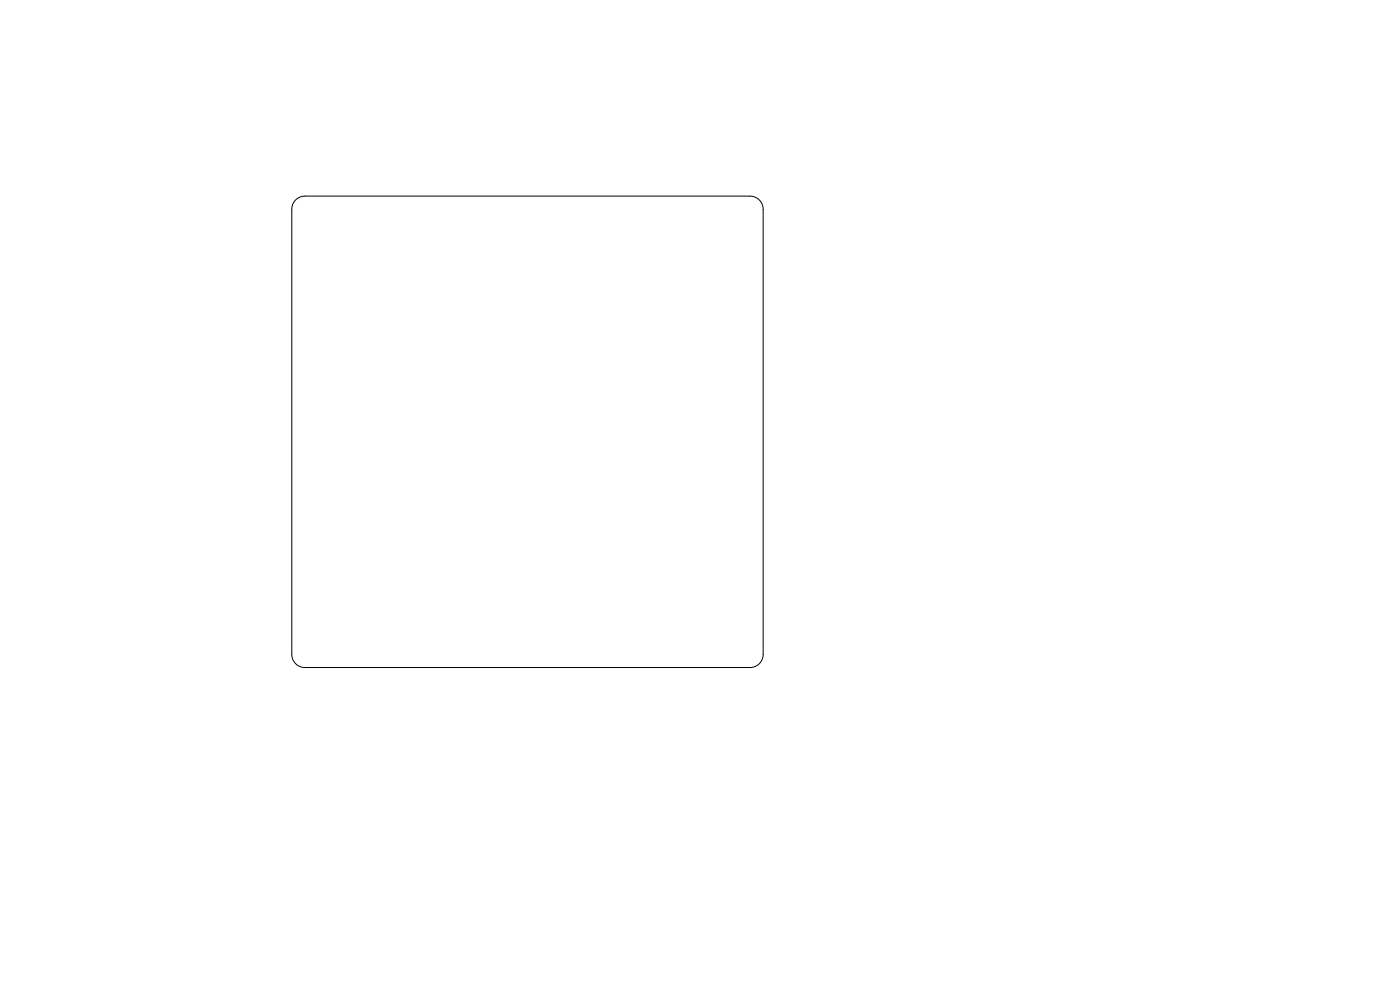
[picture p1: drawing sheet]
<svg xmlns="http://www.w3.org/2000/svg" width="297mm" height="210mm" viewBox="0 0 297 210" stroke-linecap="round" stroke-linejoin="round" font-family="sans-serif">
<path d="M62.7 42.4a2.78 2.78 0 0 1 2-.8h94.4a2.8 2.8 0 0 1 2.8 2.8v94.4a2.78 2.78 0 0 1-2.8 2.8h-94.4a2.78 2.78 0 0 1-2.8-2.8v-94.4a2.78 2.78 0 0 1 .8-2z" fill="none" stroke="#000" stroke-width=".21"/>
</svg>
